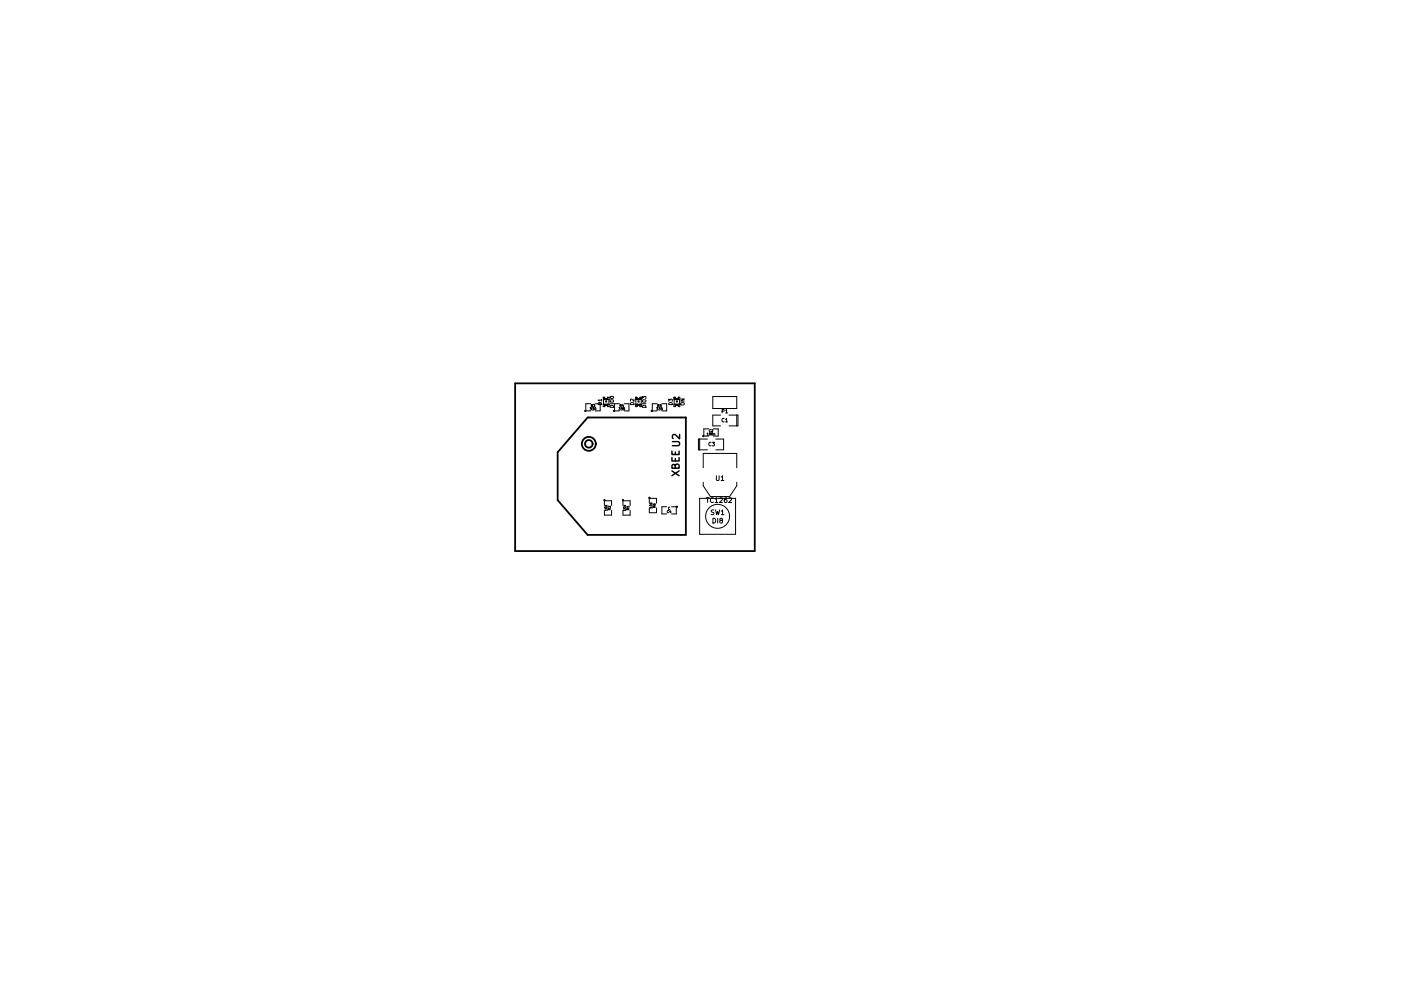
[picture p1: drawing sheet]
<svg xmlns="http://www.w3.org/2000/svg" width="297mm" height="210mm" viewBox="0 0 297 210" stroke-linecap="round" stroke-linejoin="round" font-family="sans-serif">
<g fill="none" stroke="#000" stroke-width=".38">
<path d="M109.2 81.3h50.8v35.5h-50.8zM124.6 88.5h20.8v24.9h-20.8l-6.4-7.4v-10.1z"/>
<circle cx="124.8" cy="94.1" r="1.48"/>
<circle cx="124.8" cy="94.1" r=".8"/>
</g>
<g fill="none" stroke="#000" stroke-width=".21">
<path d="M124.2 87.1h1M125.1 86.4h.3l-.2 .2 .2 .3h-.3M125.2 85.6h-1v1.5M125.4 86h.2v-.2l-.2-.1v.5M125.5 86l.1 .2M125.6 86.4h.3l-.2 .2 .1 .3h-.2M125.8 85.7h.3l-.1 .2 .1 .3h-.3M126.1 86.5l.2 .1-.1 .3-.1-.1zM126.2 85.6h1.1v1.5h-1.1M126.8 85.5a.41 .41 0 0 1 .5-.1 .41 .41 0 0 1 .3 .4h-.8zM127.6 84.8h-.8l.2 .3M127.6 84.6v.5"/>
<path d="M127.9 84.2l.2 .1zM128 84.3v1.4M128.2 84.2a.35 .35 0 0 0 .3 .4 .35 .35 0 0 0 .4-.4M128.2 86.2a.35 .35 0 0 1 .3-.3 .35 .35 0 0 1 .4 .3M128.2 84.5h.2v.2M128.2 85.7v.5h-.3v-.5h1.2v.5h-.3v-.5M128.2 84.7v-.3h-.3v.3h1.2v-.5h-.3v.5M128.3 84.7v-.2h.4v.2M128.3 85.7v.2h.4v-.2M128.4 85.7v.3h-.2M128.4 85h.2v.2h-.2zM128.7 84.7v-.2h.1v.2"/>
<path d="M128.7 85.7v.3h.1v-.3M129.1 84.7v1M129.3 85.6h.8M129.4 84.1a.37 .37 0 0 1 .4-.1 .37 .37 0 0 1 .3 .4h-.1a.37 .37 0 0 1-.4 .1 .37 .37 0 0 1-.2-.4zM129.4 86a.4 .4 0 0 1 .5 0 .4 .4 0 0 1 .2 .4h-.8zM129.4 84.8h.6l.1 .4h-.7l-.1-.1zM130.3 87.1h1M131.2 86.4h.3l-.2 .2 .2 .3h-.3M131.3 85.6h-1v1.5M131.5 86h.2v-.2l-.2-.1v.5M131.6 86l.1 .2M131.7 86.4h.3l-.2 .2 .1 .3h-.2"/>
<path d="M132.1 85.7l-.2 .4h.3M132.2 85.9v.3M132.2 86.5h.2l-.1 .4-.1-.1zM132.3 85.6h1.1v1.5h-1.1M133.7 85.5a.41 .41 0 0 1 .5-.1 .41 .41 0 0 1 .2 .4h-.7zM134.4 84.6v.5l-.5-.5-.2 .2v.3M134.8 84.2l.2 .1zM134.8 84.7h1.2v-.5h-.3v.5M134.8 84.4h.3v.3M134.8 84.3v1.4M135 84.2a.35 .35 0 0 0 .4 .4 .35 .35 0 0 0 .3-.4M135 86.2a.35 .35 0 0 1 .4-.3 .35 .35 0 0 1 .3 .3"/>
<path d="M135.1 84.5h.1v.2M135.1 85.7v.5M135.2 84.7v-.2h.4v.2M135.2 85.7v.2h.4v-.2M135.2 85.7v.3h-.1M135.3 85h.2v.2h-.2zM135.6 85.7v.3h.1M135.7 84.5h-.1v.2M135.7 85.7v.5h.3v-.5h-1.2v.5h.3M136 84.7v1M136.2 84.5v-.5l.3 .3 .1-.2h.3v.4M136.2 85.6h.8"/>
<path d="M136.2 86.1a.41 .41 0 0 1 .5-.2 .41 .41 0 0 1 .3 .5h-.8zM136.2 84.9l.7-.1 .1 .3-.3 .2-.4-.1zM138.3 87.1h1M139.2 86.4h.3l-.2 .2 .2 .3h-.3M139.3 85.6h-1v1.5M139.5 86h.2v-.2l-.2-.1v.5M139.6 86l.1 .2M139.7 86.4h.3l-.2 .2 .1 .3h-.2M140.2 85.7h-.2l-.1 .3h.3v.2h-.3M140.2 86.5l.2 .1-.1 .3-.1-.1zM140.3 85.6h1.1v1.5h-1.1M141.8 85.1v-.5l.3 .3v-.2h.4v.4"/>
<path d="M141.8 85.5a.41 .41 0 0 1 .5-.1 .41 .41 0 0 1 .2 .4h-.7zM142.9 84.2l.2 .1zM142.9 84.3v1.4M143.2 84.2a.35 .35 0 0 0 .3 .4 .35 .35 0 0 0 .4-.4M143.2 86.2a.35 .35 0 0 1 .3-.3 .35 .35 0 0 1 .4 .3M143.2 84.7v-.2h.1v.2M143.2 85.7v.3h.1v-.3M143.2 84.7v-.3h-.3v.3h1.2v-.5h-.3v.5M143.2 85.7v.5h-.3v-.5h1.2v.5h-.3v-.5M143.3 84.5h.4M143.3 85.9h.4M143.4 85h.2v.2h-.2z"/>
<path d="M143.7 84.7v-.2h.1v.2M143.7 85.7v.3h.1v-.3M144.1 84.7v1M144.3 84.6h.8l-.8 .4h.8M144.4 85.5l.6-.1 .1 .3-.3 .2-.4-.1zM148.3 93.1v2.3M149.1 99.2v-3.1h7.1v3.1M149.2 92.5h1M149.9 91.9l.1-.1v.5M149.9 92.3h.3M150 93.1h-1.9v2.3h1.9M150.2 90.9h-1v1.6"/>
<path d="M150.5 91.8l.2 .2-.2 .3-.1-.2zM150.7 91.1h-.1a.23 .23 0 0 0-.2 .2 .23 .23 0 0 0 .3 .2M150.7 93.9a.34 .34 0 0 0-.4 .3 .34 .34 0 0 0 .4 .3M150.9 91.1l.2 .1-.3 .4h.3M150.9 91.8l.2 .1-.1 .4-.1-.1zM151 93.8h.5l-.3 .3h.2v.4h-.4M151.1 84.1h5.1v2.5h-5.1zM151.3 90.9h1v1.6h-1M151.4 92h.1l.1 .3M151.4 91.9v.4M151.8 93.1h1.6v2.3h-1.6M152.8 88h-1.7v2.3h1.7"/>
<path d="M153.1 87.2h.4v-.3l-.4-.1v.8M153.5 88.8a.34 .34 0 0 0-.4 .3 .34 .34 0 0 0 .4 .3M153.8 87l.3-.2v.8M153.8 88.9l.3-.2v.8M153.8 87.6h.5M153.8 89.5h.5M154.6 88h1.9v2.3h-1.9M156.2 88v2.3M128.1 107.2v-1h1.6v1M128.1 108.2v1h1.6v-1M128.2 107.3h.5M128.2 107.6l.3-.1 .2 .2-.3 .1z"/>
<path d="M128.4 107.1l.2 .2M128.7 108.1h-.5l.2 .2M128.7 108v.3M128.7 107.1l-.2 .2M129.2 108.1v-.3h-.2l-.1 .3h.5M129.4 107.3v.3l-.3-.3-.1 .3M129.4 107.8l-.2 .1M132.1 107.2v-1h1.5v1M132.1 108.2v1h1.5v-1M132.2 107.3h.5M132.2 107.6l.3-.1 .2 .2-.3 .1zM132.3 107.1l.2 .2"/>
<path d="M132.7 108.1h-.5l.1 .2M132.7 108v.3M132.7 107.1l-.2 .2M133.1 108.1v-.3h-.2v.3h.5M133.4 107.4h-.5l.1 .2M133.4 107.3v.3M133.4 107.8l-.3 .1M137.7 106.7v-1h1.5v1M137.7 107.7v1h1.5v-1M137.8 106.8h.5M137.8 107.1l.3-.1 .2 .2-.4 .1zM137.9 106.6l.2 .2"/>
<path d="M138.3 107.6h-.5l.1 .2M138.3 107.5v.3M138.3 106.6l-.2 .1M138.4 106.8l.2 .3h.3v-.3h-.2v.3M138.7 107.6v-.3h-.2l-.1 .3h.5M138.9 107.3l-.2 .1M141.4 107.4h-1.1v1.6h1.1M141.8 108.3v-.1a.23 .23 0 0 0-.3 .3 .23 .23 0 0 0 .3 .2M142 107.6v-.1a.23 .23 0 0 0-.3 .3 .23 .23 0 0 0 .3 .2M142.1 108.2l-.1 .4h.3M142.2 108.4v.3M142.4 107.4h1v1.6h-1"/>
<path d="M148.3 105.7h7.7v7.6h-7.7zM149.1 102.2v.8l1.5 2.3h4.1l1.5-2.3v-.8M149.7 105.5h.6M150 105.5v1M151.2 109.9a.51 .51 0 0 1 .5 .5 .51 .51 0 0 1-.5 .5zM151.2 105.6a.45 .45 0 0 0-.6 .4 .45 .45 0 0 0 .6 .5M151.4 108.2h-.6a.42 .42 0 0 0 .5 .5v.4h-.5M151.6 105.8l.3-.3v1M151.6 106.5h.6M151.7 108.1l.3 1 .1-.7 .2 .7 .3-1M151.9 100.9v.8l.2 .2 .4-.2v-.8M152.2 109.9v1"/>
<path d="M152.6 105.6l.4-.1 .2 .3-.6 .7h.6M152.8 110.3l-.1-.3 .4-.1v.3l-.5 .3 .2 .4 .4-.2-.2-.4M152.9 101.2l.3-.3v1M152.9 101.9h.6M152.9 108.4l.3-.3v1M152.9 109.1h.6M154.1 105.5l-.5 .3v.6l.2 .1h.3v-.5l-.3-.1-.2 .2M154.5 105.6l.4-.1 .2 .3-.6 .7h.6"/>
<circle cx="124.1" cy="87.1" r=".13"/>
<circle cx="128.1" cy="84.4" r=".07"/>
<circle cx="130.2" cy="87.1" r=".13"/>
<circle cx="134.9" cy="84.4" r=".07"/>
<circle cx="138.2" cy="87.1" r=".13"/>
<circle cx="143.1" cy="84.4" r=".07"/>
<circle cx="149.1" cy="92.5" r=".13"/>
<circle cx="128.1" cy="106" r=".13"/>
<circle cx="132.1" cy="106" r=".13"/>
<circle cx="137.7" cy="105.5" r=".13"/>
<circle cx="143.5" cy="107.4" r=".13"/>
<circle cx="152.1" cy="109.5" r="2.54"/>
</g>
<path d="M142.5 97v.7h1.5v-.7M142.5 95.6v.8h1.5v-.8M142.5 99.8l1.5 1.1M142.6 93.6h1.2l.3 .3-.1 .5-.2 .1h-1.2M143.2 98.8l.3-.4 .3 .1 .2 .2v.6h-1.5l.1-.8h.3l.2 .1 .1 .7M143.2 95.9v.5M143.2 97.2v.5M144 99.8l-1.5 1.1M144.1 92.1v.9l-1.1-.9-.4 .3 .1 .6" fill="none" stroke="#000" stroke-width=".3"/>
</svg>
